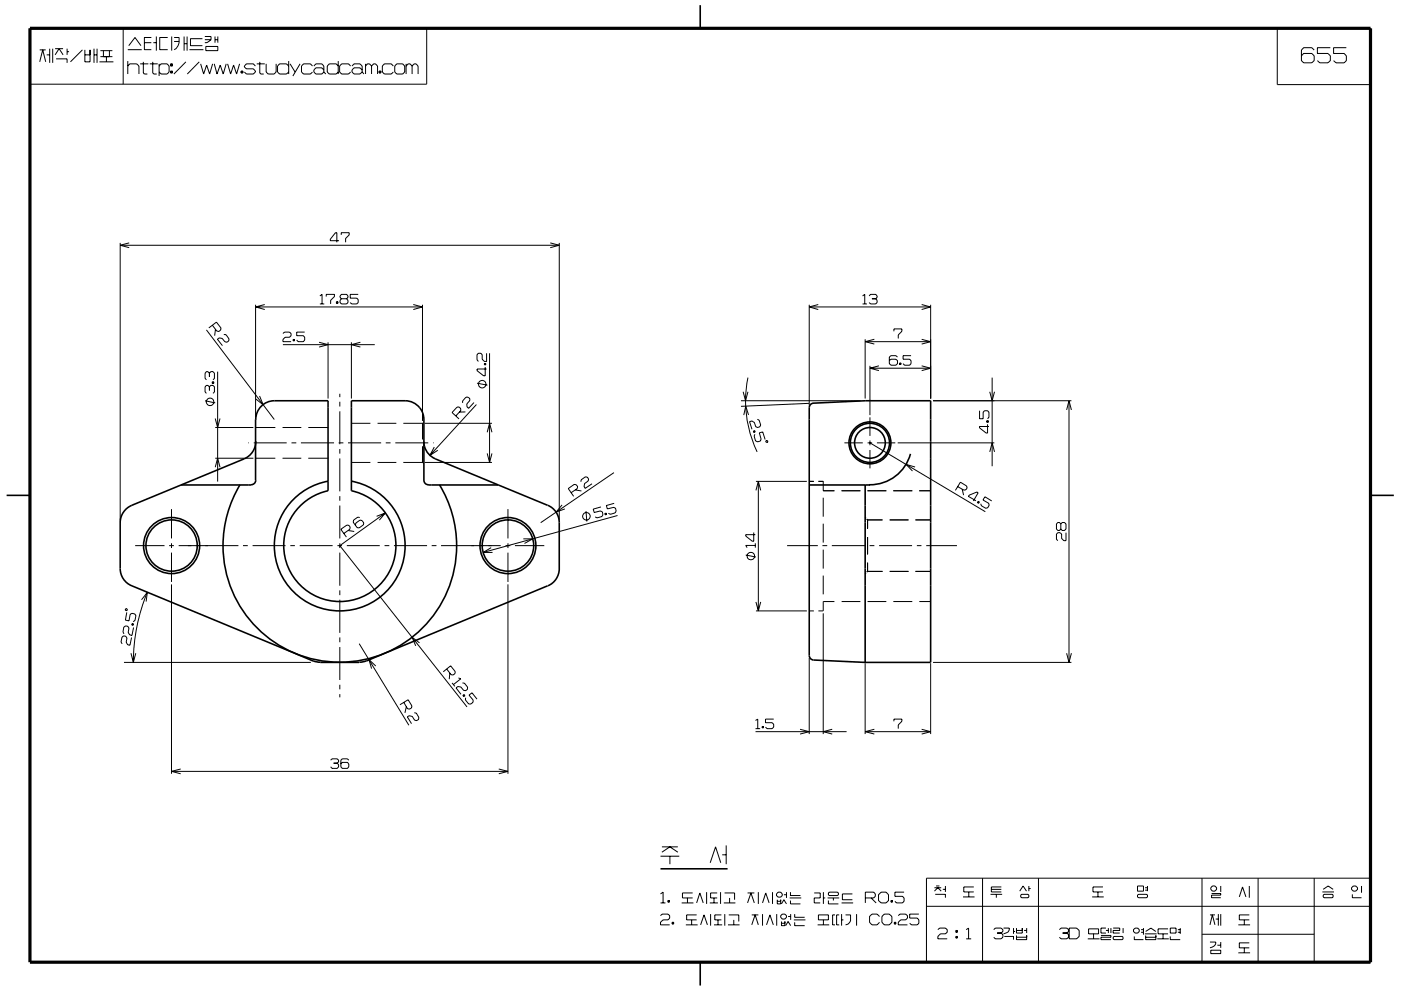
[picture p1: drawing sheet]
<svg xmlns="http://www.w3.org/2000/svg" width="297mm" height="210mm" viewBox="0 0 297 210" stroke-linecap="round" stroke-linejoin="round" font-family="sans-serif">
<g fill="none" stroke="#000" stroke-width=".21">
<path d="M6.3 6h84.2v11.9h-84.2zM8.4 10.6h1.3M8.4 13.1l.7-2.5 .6 2.5M9.9 11.6h.6M10.5 10.3v3M11.2 10.3v3M11.7 10.3h1.7M11.7 11.6l.8-1.3 .9 1.3M11.9 12.5h2.3v.8M14.2 10.3v1.3M14.2 11h.4M17.5 10.6l-2.6 2.5"/>
<path d="M18 11.6h1.1M18 10.6v2.5h1.1v-2.5M19.9 11.6h.7M19.9 10.3v3M20.6 10.3v3M21.1 13.1h2.9M21.3 10.7h2.5M21.3 12h2.5M21.9 10.7v1.3M22.6 12v1.1M23.2 10.7v1.3M26.1 6v11.9"/>
<path d="M27.1 10.5h3M27.1 14l.4-.5h1.5l.5 .5v1.7M27.1 13v2.7M27.3 9.7l1.3-1.7 1.3 1.7M29.7 13.5h1.8M30.4 13.1v2.4l.2 .2h.6M30.6 9.1h1.5M31.8 13.5h1.6M32.1 8h-1.5v2.5h1.5M32.4 13.1v2.4l.2 .2h.6M32.5 9.1h.6M33.1 7.7v3"/>
<path d="M33.7 14l.5-.5h1.2l.5 .5v1.3l-.5 .4h-1.2l-.5-.4M33.7 13.5v2.6M35.6 8h-1.7v2.5h1.7M36.2 13.5h.4v.5h-.4zM36.2 15.1h.4v.4h-.4zM36.4 13.5v.5M36.4 15.1v.4M36.4 7.7v3M36.9 8h1.1a2.28 2.28 0 0 1-1.1 2.5M36.9 8.8h1.1M39 7.7v3M39 9.3h.7"/>
<path d="M39.4 13.1l-2.5 2.6M39.7 7.7v3M40.2 10.5h2.9M42.2 13.1l-2.5 2.6M42.5 13.5l.7 2.2 .6-1.9 .6 1.9 .7-2.2M42.9 8.2h-2.5v1.5h2.5M43.4 7.7h1.3v.7M43.4 8.4h1.3M43.6 9.9h2.6v.8h-2.6zM44.7 8.4l-.8 .7h-.5M45.4 13.5l.6 2.2 .7-1.9 .6 1.9 .7-2.2M45.6 7.7v1.4"/>
<path d="M45.6 8.4h.6M46.2 7.7v1.4M48.3 13.5l.6 2.2 .6-1.9 .7 1.9 .6-2.2M51.1 15.1h.4v.4h-.4zM51.3 15.1v.4M54.1 14l-.4-.5h-1.5l-.4 .5v.2l.4 .4h1.5l.4 .5v.2l-.4 .4h-1.5l-.4-.4M54.4 13.5h1.7M55.1 13.1v2.4l.2 .2h.6M56.4 13.5v1.8l.5 .4h1.2l.4-.4v-1.8M61.2 14l-.5-.5h-1.4l-.5 .5v1.3l.5 .4h1.4l.5-.4M61.2 13v2.7M61.5 13.5l1.1 1.8"/>
<path d="M63.6 13.5l-1.5 2.6M66.3 14l-.5-.5h-1.5l-.4 .5v1.3l.4 .4h1.5l.5-.4M66.5 14l.5-.5h1.2l.5 .5v1.3M68.7 14.9l-.5-.5h-1.2l-.5 .5v.4l.5 .4h1.2l.5-.4M68.7 15.3l.4 .4M71.7 14l-.4-.5h-1.5l-.4 .5v1.3l.4 .4h1.5l.4-.4M71.7 13v2.7M74.3 14l-.4-.5h-1.5l-.4 .5v1.3l.4 .4h1.5l.4-.4M74.6 14l.5-.5h1.2l.5 .5v1.3M76.8 14.9l-.5-.5h-1.2l-.5 .5v.4l.5 .4h1.2l.5-.4M76.8 15.3l.4 .4M77.5 14l.4-.5h.5l.4 .5"/>
<path d="M77.5 13.5v2.2M78.8 14l.4-.5h.4l.4 .5v1.7M78.8 14v1.7M80.3 15.1h.5v.4h-.5zM80.6 15.1v.4M83.4 14l-.4-.5h-1.5l-.4 .5v1.3l.4 .4h1.5l.4-.4M84.1 13.5h1.3l.4 .5v1.3l-.4 .4h-1.3l-.4-.4v-1.3zM86.1 14l.4-.5h.4l.5 .5M86.1 13.5v2.2M87.4 14l.4-.5h.4l.4 .5v1.7M87.4 14v1.7M270.8 6h19.8v11.9h-19.8z"/>
<path d="M278.6 10.6l-.5-.5h-1.7l-.5 .5v2.3l.5 .4h1.7l.5-.4v-1.1l-.5-.5h-1.7l-.5 .5M282.1 10.1h-2.8v1.2h2.3l.5 .5v1.1l-.5 .4h-1.8l-.5-.4M285.5 10.1h-2.8v1.2h2.3l.5 .5v1.1l-.5 .4h-1.7l-.6-.4M25.5 51.5v58.9M25.5 52h93.1M27.4 51.5l-1.9 .5 1.9 .5M71.9 51.1h-1.9v-.3l1.1-1.4h.3v2M72.3 49.8v-.4h1.7v.4l-.7 .8v.8M116.7 51.5l1.9 .5-1.9 .5M118.6 51.5v58.9M43.8 70l14.4 19M44.4 79.2l-.3-.4h-.3l-.3 .4v1.1l.3 .3"/>
<path d="M44.4 79.2v.7M44.4 79.2l.3-.4h.5l.3 .4v1.1l-.3 .3M45 69l1 1.2 .4 .1 .4-.3 .1-.4-1-1.3-1.6 1.3M45.7 69.9l-.2 1.3M46.1 78.8v23.3M47.5 70.9l.4 .1 .7 .9-.1 .4-.4 .3-.4-.1-.6-.7-.6-.1-.4 .3 1.1 1.3M54.2 64.6v23.9M54.2 65.1h35.4M56.1 64.6l-1.9 .5 1.9 .6M60 70.7l.3-.3h1.1l.3 .3v.5l-.3 .3h-1l-.4 .5v.5h1.7M60 73.1h19.5M62.1 72h.3v.3h-.3z"/>
<path d="M62.3 72v.3M64.6 70.4h-1.7v.8h1.4l.3 .3v.6l-.3 .4h-1.1l-.3-.4M67.6 72.6l2 .5-2 .5M67.8 62.8l.5-.4v2.1M67.8 64.5h.9M69.2 62.9v-.5h1.7v.5l-.8 .8v.8M69.6 72.6v11.9M71.3 64h.4v.3h-.4zM71.5 64v.3M72.4 63.4l-.3 .3v.5l.3 .3h1.1l.3-.3v-.5l-.3-.3M72.4 63.4l-.3-.3v-.3l.3-.4h1.1l.3 .4v.3l-.3 .3M72.4 63.4h1.1"/>
<path d="M74.5 72.6v11.9M75.9 62.4h-1.6v.8h1.4l.2 .3v.7l-.2 .3h-1.2l-.2-.3M76.4 72.6l-1.9 .5 1.9 .5M87.6 64.6l2 .5-2 .6M89.6 64.6v24.7M102.7 77.1h.3v.3h-.3zM102.7 77.2h.3M102.9 77.9v1.8h-.4l-1.4-1.1v-.3h2.1M103.2 74.9v1.8h-.5l-.5-.5v-1l-.3-.3h-.5l-.3 .3v1.1l.3 .4M103.8 74.9v23.2M171.6 64.6v21.4M171.6 65.1h25.7"/>
<path d="M173.5 64.6l-1.9 .5 1.9 .6M182.9 64.5h.9M182.9 62.8l.4-.4v2.1M183.4 72v12.5M183.4 72.5h13.9M184.3 62.8l.3-.4h1.1l.3 .4v.3l-.3 .3M184.4 77.6v10.4M184.4 78.1h12.9M184.9 63.4h.8M185.4 72l-2 .5 2 .5M185.7 63.4l.3 .3v.5l-.3 .3h-1.1l-.3-.3M186.3 77.6l-1.9 .5 1.9 .5"/>
<path d="M189.5 70.3v-.5h1.7v.5l-.7 .7v.8M190.3 75.7l-.4-.3h-1l-.3 .3v1.4l.3 .4h1l.4-.4v-.6l-.4-.3h-1l-.3 .3M190.7 77h.3v.3h-.3zM190.9 77v.3M193.2 75.4h-1.7v.8h1.4l.3 .3v.6l-.3 .4h-1.1l-.3-.4M195.4 72l1.9 .5-1.9 .5M195.4 64.6l1.9 .5-1.9 .6M195.4 77.6l1.9 .5-1.9 .5M197.3 64.6v19.9M43.5 85l2.1 .5M44.4 82l-.3-.3h-.3l-.3 .3v1.1l.3 .3M44.4 82l.3-.3h.5l.3 .3v1.1l-.3 .3"/>
<path d="M44.4 82v.8M45 81h.3v.3h-.3zM45 81.1h.3M45.6 88.8l.5 1.9 .5-1.9M45.6 99.1l.5-1.9 .5 1.9M45.6 97.2h8.1M45.6 90.7h8.1M52.7 93.9h.1M53.8 93.9h7M54.2 97.2h4.2M54.2 90.7h4.2M55 84l.8 1.8-1.6-1.2"/>
<path d="M59.9 97.2h4M59.9 90.7h4M61.8 93.9h1M63.8 93.9h7M65.4 97.2h4.2M65.4 90.7h4.2M71.8 93.9h1M72 83.5v.7M72 85.2v1M72 87.2v7M72 95.2v1M72 97.2v7"/>
<path d="M73.8 93.9h7M74.5 98.1h4M74.5 89.8h4M80 98.1h4M80.1 89.8h3.9M81.8 93.9h1M83.8 93.9h7M85.5 98.1h4.1M85.5 89.8h4.1M89.6 89.8v3.4M89.6 94.7v3.4M89.6 98.1l.1 .1"/>
<path d="M89.7 89.7l-.1 .1M89.7 98.3l.2 .1M89.9 89.5l-.2 .1M90 98.1h14.3M90 89.8h14.3M91.8 93.9h.1M92.1 94.8l-1 1.8 1.7-1.1M96.6 88.2l1.1-1.1v-.5l-.4-.3h-.4l-1.1 1.2 1.5 1.4M98.7 87.4h-1.3M100.5 85.4l-1.1 1.2-.4-.3v-.6l.6-.7v-.5l-.4-.3h-.4l-.7 .8v.5M101 85.8l-9.9 10.8M101.1 81.3l2.2 .4"/>
<path d="M103 81.8l-.1 .1M103.3 96.2l.5 1.9 .5-1.9M103.3 91.7l.5-1.9 .5 1.9M157.1 85h25.4M157.6 83.1l.5 1.9 .5-1.9M158.6 80.1a24.9 24.9 0 0 0 1.9 15.7M158.7 88l-.6-1.9-.4 1.9M159.7 91.4l.3-.1 .1 .3-.3 .1zM160.1 92.1l-.2 .4 .3 1 .4 .2 .6-.2 .2-.3-.4-1.4 .7-.2 .5 1.6M160.1 91.5l-.3 .1M160.6 88.9l.3 .2 .4 1.1-.2 .3-.5 .2-.4-.2-.3-.9-.5-.3-.5 .1 .5 1.7M162.4 93.5h.4l-.1 .3h-.3z"/>
<path d="M171.5 85.6l-14.4 .6M179 93.9h3.9M183.9 93.9h1M184.4 93.9l24.5 14.6M184.4 88.5v4M184.4 93.4v1M184.4 95.5v3.8M185.9 93.9h3.9M190.3 93.9h20.5M194 99.1l-1.9-.6 1.4 1.4M197.8 85h29.4M207.7 87.1v1.7h.7v-1.4l.3-.3h.7l.3 .3v1.1l-.3 .3"/>
<path d="M209.2 89.2h.3v.4h-.3zM209.2 89.4h.3M209.4 90v1.9h-.3l-1.4-1.1v-.3h2M209.8 83.1l.6 1.9 .5-1.9M209.8 95.8l.6-1.9 .5 1.9M210.4 80.1v18.8M226.1 86.9l.6-1.9 .5 1.9M226.7 85v55.5M28.7 115.7h6.2M35.9 115.7h1M36.4 108v6.2M36.4 115.2v1"/>
<path d="M36.4 117.2v6.2M37.9 115.7h12.6M51.5 115.7h1M53.6 115.7h6.9M61.6 115.7h.9M63.5 115.7h7M71.5 115.7h1M72 105.2v1M72 107.2v7M72 115.2v1M72 117.2v7M72.9 113.1l1.3-.8v-.5l-.2-.4h-.5l-1.2 .9 1.1 1.6"/>
<path d="M73.5 115.7h7M73.8 112.5l1.3 .2M76.3 109.8l-.4-.1-.9 .6-.1 .5 .8 1.1 .5 .1 .8-.7 .1-.4-.4-.5-.4-.1-.9 .6v.5M79.8 109.5l1.9-.7-1.3 1.5M81.5 115.7h1M81.7 108.8l-9.6 6.9 26.9 34.2M83.5 115.7h7M91.5 115.7h1M93.5 115.7h12.7M104.1 116.2l-1.7 1h2M107.2 115.7h1M107.7 108v6.2"/>
<path d="M107.7 115.2v1M107.7 117.2v6.2M109.2 115.7h6.2M111 114.3h1.9l-1.7 1M119.2 107.1l-1.3 1.5 1.9-.7M121.1 104.5l1.3-.9 .1-.4-.3-.4-.4-.1-1.3 .9 1.1 1.7M122 103.9l1.3 .2M123.1 102.2l.1-.4 .9-.7 .4 .1 .3 .4-.1 .4-.8 .6-.1 .6 .3 .4 1.4-1M124.2 108.4l.2 2.2M124.5 110.3h.1M127.4 107.5l-1.6 .5 .2 .7 1.3-.3 .4 .2 .1 .6-.2 .4-1 .2-.4-.2M128.2 108.9l.4-.1v.3l-.3 .1z"/>
<path d="M128.4 108.9l.1 .3M130.2 100.2l-15.6 10.7M130.2 106.8l-1.6 .4 .2 .7 1.3-.3 .4 .2 .1 .6-.2 .4-1 .3-.4-.2M130.9 109.3l-28.5 7.9M158.1 117.7l2.2 .4M159.8 112.9v1.9h-.3l-1.4-1.1v-.3h2M160.1 115.7h-2l.3 .5M160.1 115.2v1M160.3 104l.5-1.9 .5 1.9M160.3 102.1h10.8M160.8 102.1v27.5M166.9 115.7h6.5"/>
<path d="M171.6 102.1h1M173.5 102.1h1v2h2.4M174.4 115.7h1M174.5 105.6v4M174.5 111.1v4M174.5 116.6v4M176.4 115.7h7M178.4 104.1h4M183.4 109.8l.2 .1M183.8 110.1l.1 .2M183.9 104.1h4M183.9 110.3h3.2"/>
<path d="M183.9 110.3v1.8M183.9 113.9v3.7M183.9 119.4v1.8M184.4 115.7h1M186.4 115.7h7M188.6 110.3h4M189.4 104.1h4M194.1 110.3h3.2M194.4 115.7h1M194.9 104.1h2.4M196.4 115.7h6.5M203 103.2l1.4 .8 .4-.1 .3-.4-.2-.4-1.3-.8-1 1.7"/>
<path d="M204 103.8l.3 1.2M206.9 106.2l-1.6-.9 .2-.3 1.6-.7 .3 .2-1 1.8M207.4 106.3l.2 .2-.1 .3-.3-.2zM207.5 106.4l-.2 .3M210.3 106.3l-1.5-.9-.4 .6 1.2 .8 .1 .4-.3 .5-.4 .1-.9-.5-.2-.5M224.9 111.1l-.3-.3h-.3l-.3 .3v1.1l.3 .3h.3l.3-.3M224.9 111.1l.3-.3h.5l.3 .3v1.1l-.3 .3h-.5l-.3-.3M224.9 111.1v1.1M226 113v1.7h-.5l-.4-.5v-.9l-.4-.3h-.4l-.3 .3v1.1l.3 .3M26.6 129.2l.3-.1 .1 .4h-.3zM26.9 129.9l-.3 1.6 .7 .2 .3-1.4 .4-.2 .6 .1 .2 .4-.2 1-.4 .3M27.8 138.5l.5 2 .5-2"/>
<path d="M27.9 135.2l-.3 1.7-.5-.1-.3-.6 .1-.9-.2-.3-.5-.1-.3 .2-.2 1.1 .2 .4M28 132.4l.3 .1M28 132.2l.3 .1-.1 .3h-.3zM28.3 133.1l-.3 1.7-.5-.1-.3-.5 .1-1-.2-.4h-.5l-.4 .2-.1 1.1 .2 .3M30 127.2l1.2-1.6-.2 2M31.2 125.6a39.1 39.1 0 0 0-2.9 14.9M36.4 123.9v40.2M72 125.2v1M72 127.2v7M72 135.2v1M72 137.2v7M76.2 136.5l10.5 17.3"/>
<path d="M78.6 139.6l-.5 .4M88.9 136.4l-1.5-1.2 .7 1.8M107.7 123.9v40.2M160.3 127.7l.5 1.9 .5-1.9M160.3 129.6h10.8M171.6 139.5v16.2M171.6 129.6h1M174.5 122.1v4M174.5 130.1v25.6M176.9 127.6h-2.4v2h-1M178.4 127.6h4M183.6 121.5l-.2 .2"/>
<path d="M183.9 127.6h4M187.1 121.2h-3.2l-.1 .1M188.6 121.2h4M189.4 127.6h4M194.1 121.2h3.2M194.9 127.6h2.4M226.1 138.5l.5 2 .6-2M26.3 140.5h39.6M72 145.2v1M72 147.2v.7M79.7 141.3l-1.5-1.4 .6 1.9M85.6 149l.8 1.3 .4 .1 .5-.2v-.5l-.8-1.3-1.7 1.1"/>
<path d="M86.1 149.9l-.2 1.3M87.8 151.2h.5l.5 1-.1 .4-.4 .3-.4-.2-.5-.7-.7-.2-.3 .3 .9 1.4M94.7 141.9l1 1.2 .4 .1 .4-.3v-.5l-1-1.2-1.5 1.3M95.4 142.7l-.1 1.4M95.8 144.9l.6 .7M97.2 143.8l.5 .2-1.6 1.2M98 144.9h.5l.6 .8v.5l-.4 .3-.4-.1-.6-.7-.6-.1-.4 .3 1 1.4M98.1 147.5l.3-.2 .2 .3-.3 .1zM98.5 147.4l-.2 .2M98.7 148v.5l.7 .8h.4l.5-.3v-.5l-.9-1.1 .7-.5 1 1.4M160.2 155.2h19.3M160.2 152.8l.5-.3v2.1"/>
<path d="M160.2 154.6h1M161.6 154.1h.3v.3h-.3zM161.7 154.1v.3M164 152.5h-1.7v.8h1.4l.3 .3v.6l-.3 .4h-1.1l-.3-.4M169.6 154.7l2 .5-2 .5M176.4 154.7l-1.9 .5 1.9 .5M183.4 140.7v15M183.4 155.2h13.9M185.4 154.7l-2 .5 2 .5M189.5 153v-.5h1.7v.5l-.7 .8v.8M195.4 154.7l1.9 .5-1.9 .5M197.3 140.7v15"/>
<path d="M197.8 140.5h29.4M36.4 163.6h71.3M38.3 163.1l-1.9 .5 1.9 .5M70.1 161.2l.3-.3h1.1l.3 .3v.4l-.3 .3M70.7 161.9h.8M71.5 161.9l.3 .3v.4l-.3 .4h-1.1l-.3-.4M74 161.2l-.3-.3h-1.1l-.3 .3v1.4l.3 .4h1.1l.3-.4v-.6l-.3-.3h-1.1l-.3 .3M105.7 163.1l2 .5-2 .5M140.3 179.6h3.4M154 179.3v4M140 194.2l.4-.3h1.2l.4 .3v.5l-.4 .4h-1l-.6 .5v.6h2M140 189.6l.6-.4v2.3"/>
<path d="M140 191.5h1.1M140 181.6h4M140.3 180.8l1.7-1.2 1.7 1.2M141.6 191h.3v.3h-.3zM141.8 191v.3M142 181.6v1.7M142.5 195.6h.3v.4h-.3zM142.7 195.6v.4M144.5 191.5h2.5M145.4 196.2h2.5M145.8 190.5v1M146.6 195.1v1.1"/>
<path d="M146.9 189.4h-2.2v1.1h2.2M147.7 191.5l.7-2.1 .7 2.1M147.7 194h-2.1v1.1h2.1M148.5 196.2l.8-2.2 .7 2.2M149.8 189.2v2.5M150.5 191.5h1.7M150.6 183l1.1-3.4 1.1 3.4M150.7 193.9v2.4M151.4 196.2h1.7M151.4 190.5v1M152.1 189.4h-1.4v1.1h1.4M152.2 195.1v1.1"/>
<path d="M152.8 189.2v2.5M152.9 194h-1.4v1.1h1.4M153.1 181.3h.9M153.5 191.5h2.4M153.6 189.4h2.1v1.4M153.7 193.9v2.4M154.3 196.2h2.5M154.5 194h2.1v1.4M154.7 190.5v1M155.6 195.1v1.1M158.5 189.4h1.4M158.5 191.5l.7-2.1 .7 2.1"/>
<path d="M159.4 194h1.4M159.4 196.2l.7-2.2 .7 2.2M160.8 189.2v2.5M161.7 193.9v2.4M161.7 191.5l.6-2.1 .8 2.1M162.5 196.2l.7-2.2 .8 2.2M163.8 189.2v2.5M164.7 193.9v2.4M164.8 190.8v.9h.7v-.9M164.8 191.2h.7M165 189.2h.5l.4 .4v.3l-.4 .4h-.5l-.4-.4v-.3zM165.7 195.4v.9h.7v-.9"/>
<path d="M165.7 195.8h.7M165.7 191.7l.5-.9 .5 .9M165.9 193.9h.5l.3 .3v.4l-.3 .3h-.5l-.4-.3v-.4zM166.2 189.8h.5M166.6 196.3l.5-.9 .5 .9M166.7 189.2v1.3M167.1 194.4h.5M167.4 190.5h2.5M167.6 191v.7h2.1M167.6 189.2v.7h2.1M167.6 193.9v1.2M168.3 195.1h2.5"/>
<path d="M168.5 195.6v.7h2.1M168.5 193.9v.7h2.1M172.6 189.4h1.3v1.1h-1.3v1h1.3M173.4 196.2h2.4M173.5 194h2.1v1.1h-2.1zM174.6 190.5h.4M174.6 189.2v2.5M174.6 195.1v1.1M175.5 190.5h2.4M175.6 191v.7h2.2M175.6 189.4l.2-.2h1.8l.2 .2v.4l-.2 .1h-1.8l-.2-.1zM176.7 190.5v.5"/>
<path d="M177 194h-.5v2.2h.5M177.9 194h-.5v2.2h.5M178.4 191.5h2.5M178.4 195.1h.4M178.4 193.9v2.4M179.3 194h1v1.3l-.5 .7-.5 .2M180.7 189.6h-2.1v1.2h2.1M181.6 193.9v2.4M183.5 190.5h1.7l.4-.4v-.5l-.4-.4h-1.7v2.3M184.7 190.5l1.1 1M186.5 194.4l-.5-.5h-1.1l-.5 .5v1.2l.5 .6h1.1l.5-.6M186.8 189.2h1.1l.5 .6v1.2l-.5 .5h-1.1l-.5-.5v-1.2z"/>
<path d="M187.5 193.9h1l.6 .5v1.2l-.6 .6h-1l-.5-.6v-1.2zM188.9 191h.3v.3h-.3zM189.1 191v.3M189.6 195.6h.3v.4h-.3zM189.8 195.6v.4M190.5 194.2l.3-.3h1.2l.4 .3v.5l-.4 .4h-1l-.5 .5v.6h1.9M191.7 189.2h-2v.9h1.6l.4 .4v.7l-.4 .3h-1.2l-.4-.3M194.8 193.9h-1.9v.8h1.6l.3 .4v.7l-.3 .4h-1.2l-.4-.4M196.4 186.3h94.2v17.8h-94.2zM196.4 192.2h94.2M198.1 188.3h1.5M198.1 189l.7-.7 .8 .7"/>
<path d="M198.3 189.7h2.1v.7M198.5 187.9h.7M198.8 197.2l.4-.4h1.2l.4 .4v.5l-.4 .4h-1l-.6 .5v.5h2M199.9 188.6h.5M200.4 187.9v1.3M202.6 198.6h.4v.4h-.4zM202.6 197.4h.4v.3h-.4zM202.8 197.4v.3M202.8 198.6v.4M204.2 190.2h2.4M204.8 199.1h1.1M204.8 197.2l.6-.4v2.3"/>
<path d="M205.4 189.2v1M206.5 188.1h-2.2v1.1h2.2M208.3 186.3v17.8M210 189.7h2.5M210.2 188.6h2.1M210.7 197.2l.3-.4h1.3l.3 .4v.4l-.3 .3M211.2 189.7v.7M211.4 197.9h.9M212.3 197.9l.3 .3v.6l-.3 .3h-1.3l-.3-.3M212.3 188.1h-2.1v1.1h2.1M212.8 196.8h1.2a1.11 1.11 0 0 1-1.2 1.3M212.9 198.6h2v.7"/>
<path d="M214.9 196.8v1.3M214.9 197.6h.3M215.5 197.4h1.2M215.5 196.8v1.1h1.2v-1.1M215.5 198.4v.9h2.2v-.9M215.5 198.8h2.2M216.2 189l.7-1.1 .7 1.1M216.6 189.7h1.4l.1 .2v.3l-.1 .2h-1.4l-.2-.2v-.3zM217.1 197.4h.6M217.7 196.8v1.1M218.1 187.9v1.1M218.1 188.5h.4"/>
<path d="M220.2 186.3v17.8M224.6 197.2l.4-.4h1.2l.4 .4v.4l-.4 .3M225.3 197.9h.9M226.2 197.9l.4 .3v.6l-.4 .3h-1.2l-.4-.3M226.7 196.8h1.6l.5 .6v1.2l-.5 .5h-1.6zM230.6 199.1h2.5M230.8 197h2.1v1.1h-2.1zM231.6 190.2h2.4M231.9 198.1v1M232.8 189.2v1M233.4 198.4h2.1v.4h-2.1v.5h2.1M233.8 188.1h-2.1v1.1h2.1"/>
<path d="M234.5 196.8h-1.1v1.1h1.1M234.5 197.4h.5M235 196.8v1.1M235.5 196.8v1.1M236 196.8h1.4v.6h-1.4v.5h1.4M236.2 198.6h1.7l.2 .2v.3l-.2 .2h-1.7l-.2-.2v-.3zM238.1 196.8v1.1M240.3 197.2l.4-.4h.5l.4 .4v.4l-.4 .3h-.5l-.4-.3zM240.5 198.6v.7h1.9M241.2 187.9h1.2v1.1h-1.2zM241.2 189.9l.2-.2h1.7l.2 .2v.3l-.2 .2h-1.7l-.2-.2zM241.9 197.7h.5"/>
<path d="M241.9 197.2h.5M242.4 196.8v1.4M242.7 198.1h2.5M242.8 188.3h.5M242.8 188.8h.5M242.9 198.4v.9h2.2v-.9M242.9 198.8h2.2M242.9 197.6l1.1-.8 1.1 .8M243.3 187.9v1.1M245.4 199.1h2.4M246.6 198.1v1M247.6 197h-2.1v1.1h2.1"/>
<path d="M248.1 198.6v.7h2.1M248.1 196.8h1.2v1.1h-1.2zM249.7 197.2h.5M249.7 197.7h.5M250.2 196.8v1.3M254.8 198.2h23.8M254.8 186.3v17.8M256.5 199.8h1.3a1.17 1.17 0 0 1-1.3 1.2M256.5 194h1.1M256.5 196.2l.5-2.2 .6 2.2M256.9 189.5h1.9v.4h-1.9v.5h1.9M257 187.9h.6l.3 .4v.3l-.3 .4h-.6l-.3-.4v-.3z"/>
<path d="M257.8 194.9h.5M258.3 193.9v2.4M258.8 187.9v1.3M258.8 199.8v1.2M258.8 193.9v2.4M262.5 196.2h2.5M262.8 190.2l.6-2.1 .8 2.1M263.8 195.1v1.1M264.9 187.9v2.5M264.9 194h-2.1v1.1h2.1M264.9 200h-2.1v1h2.1M266.7 186.3v17.8"/>
<path d="M278.6 186.3v17.8M280.4 189.2h2.4M280.5 189.9l.2-.2h1.8l.2 .2v.3l-.2 .2h-1.8l-.2-.2zM280.5 188.6l1.1-.7 1.1 .7M286.7 189.7v.7h2M286.9 187.9h.5l.4 .4v.3l-.4 .4h-.5l-.3-.4v-.3zM288.7 187.9v1.5M256.7 201.5h2.1v.8h-2.1zM258.1 200.5h.7M262.5 202.1h2.5M263.8 201v1.1"/>
<circle cx="44.5" cy="85.2" r=".79"/>
<circle cx="102.2" cy="81.5" r=".79"/>
<circle cx="124.3" cy="109.5" r=".8"/>
<circle cx="159.2" cy="117.9" r=".8"/>
</g>
<g fill="none" stroke="#000" stroke-width=".34">
<path d="M148.5 1.1v4.9M54.2 89v12.8M54.2 89a4 4 0 0 1 4-4h11.4v19.1a11.9 11.9 0 0 0-7.4 18.3 11.9 11.9 0 0 0 19.7 0 11.9 11.9 0 0 0-7.4-18.3v-19.1h11.4a4 4 0 0 1 4 4v12.9a.96 .96 0 0 0 .9 .9M54.2 93.6a4 4 0 0 1-2.4 3.7l-23.9 9.9a4 4 0 0 0-2.4 3.7v9.7a4 4 0 0 0 2.4 3.6l38.5 16M89.9 93.7l.1 1M90 94.7a4 4 0 0 0 2.3 2.6M92.3 97.3l23.8 9.9M171.9 85.8l.6-.3 10.9-.5h13.9v55.5h-13.9l-10.9-.5a.98 .98 0 0 1-.9-1v-52.5zM193 96.3a8.9 8.9 0 0 1-8.7 6.5h.1M1.4 105.1h4.9M38.4 102.9h14.8M50.9 102.8a24.8 24.8 0 0 0 21.1 37.7 24.8 24.8 0 0 0 21.2-37.7"/>
<path d="M54.2 101.9a.99 .99 0 0 1-1 .9M69.6 102.1a13.9 13.9 0 0 0-9.1 21.2 13.9 13.9 0 0 0 23.1 0 13.9 13.9 0 0 0-9.1-21.2M90.8 102.9h14.9M116.2 107.2a4 4 0 0 1 2.4 3.7v9.7a3.9 3.9 0 0 1-2.4 3.6M171.6 102.9h12.8M183.4 102.9v37.6M290.6 105.1h4.9M116.1 124.2l-38.4 16M66.4 140.2l1.5 .3M67.9 140.5h8.3M77.7 140.2l-1.5 .3M140 184.3h14.3"/>
<path d="M148.5 204.1v4.9"/>
<circle cx="184.4" cy="93.9" r="3.3"/>
<circle cx="184.4" cy="93.9" r="4.1"/>
<circle cx="184.4" cy="93.9" r="4.4"/>
<circle cx="36.4" cy="115.7" r="5.9"/>
<circle cx="36.4" cy="115.7" r="5.4"/>
<circle cx="107.7" cy="115.7" r="5.5"/>
<circle cx="107.7" cy="115.7" r="5.9"/>
</g>
<path d="M6.4 6h284.2v198.1h-284.3z" fill="none" stroke="#000" stroke-width=".68" stroke-linecap="butt"/>
</svg>
